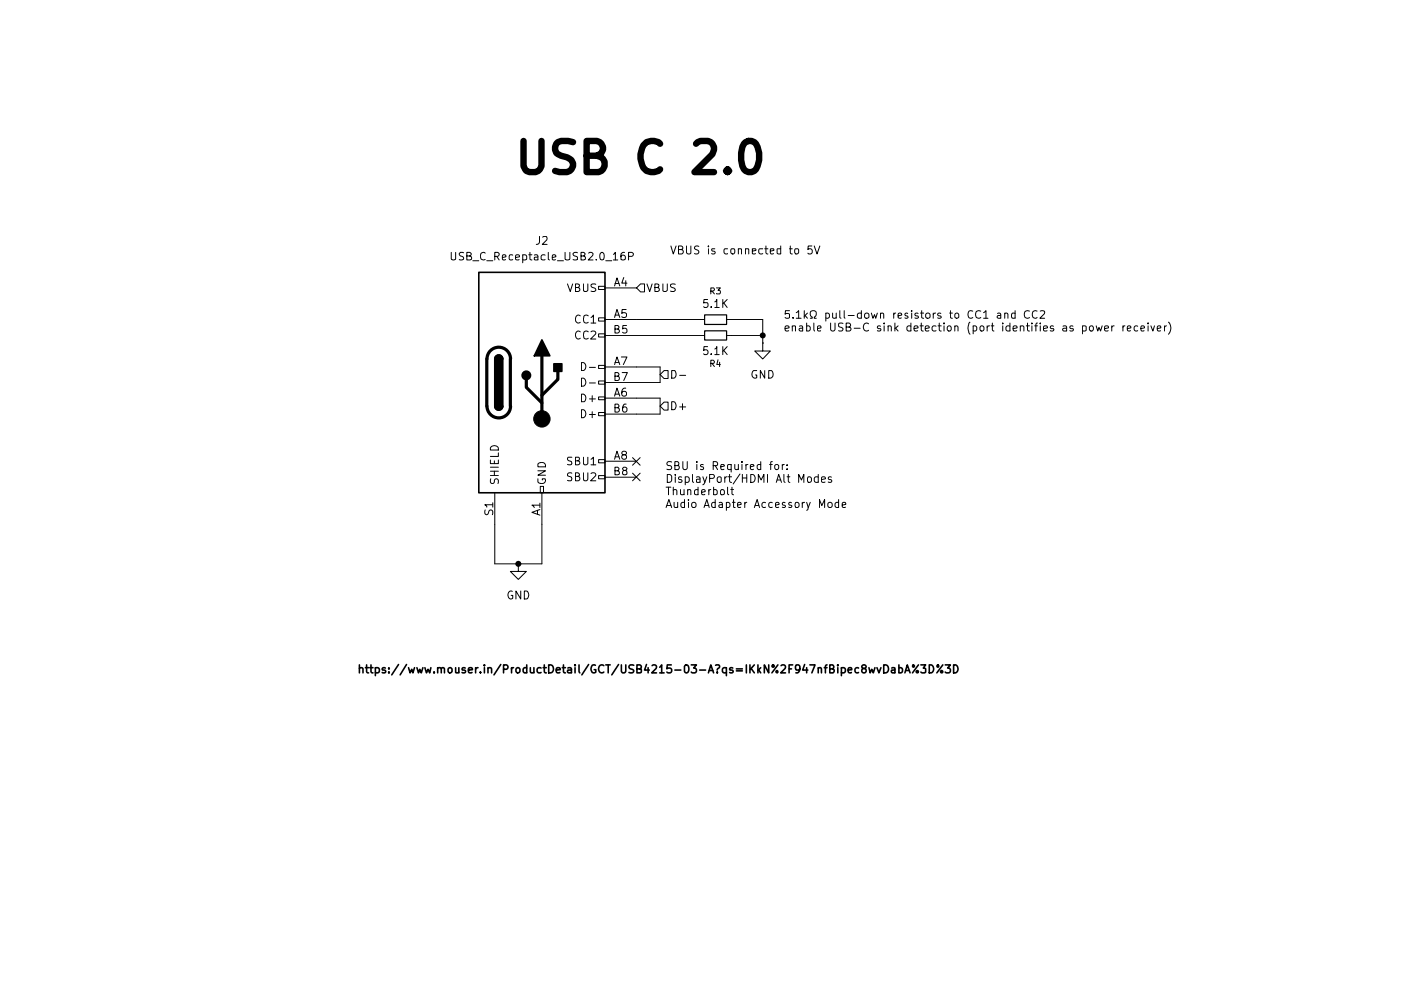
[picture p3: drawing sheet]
<svg xmlns="http://www.w3.org/2000/svg" width="297mm" height="210mm" viewBox="0 0 297 210" stroke-linecap="round" stroke-linejoin="round" font-family="sans-serif">
<path d="M109.9 119.5v1.7h1.7l-1.7 1.7-1.7-1.7h1.7M109.9 119.5h.1" fill="none" stroke="#000" stroke-width=".21"/>
<path d="M135 61l.8-.8h.9v1.7h-.9z" fill="#fff"/>
<path d="M135.8 60.2h.9v1.7h-.9l-.8-.9zM137.2 60.2l.6 1.6 .5-1.6M138.9 61l.6-.1 .2-.3-.1-.3-.7-.1v1.6h.5l.4-.2a.46 .46 0 0 0-.4-.6M140.5 60.2l.1 1.5a.6 .6 0 0 0 .9-.1v-1.4M143.2 60.3l-.7-.1-.3 .3 .1 .4 .8 .3 .1 .4a.74 .74 0 0 1-1 .1M148.3 67.7h1.1M154 67.7h1" fill="none" stroke="#000" stroke-width=".21"/>
<path d="M149.4 66.8h4.7v2h-4.7z" fill="none" stroke="#000" stroke-width=".25"/>
<path d="M140 79.4l.8-.8h.8v1.7h-.8z" fill="#fff"/>
<path d="M140 79.4l.8-.8h.8v1.7h-.8zM142.4 78.6h.7a.9 .9 0 0 1 .3 1 .9 .9 0 0 1-1 .6zM144.1 79.6h1.3" fill="none" stroke="#000" stroke-width=".21"/>
<path d="M140.8 85.3h.8v1.7h-.8l-.8-.9z" fill="#fff"/>
<g fill="none" stroke="#000" stroke-width=".21">
<path d="M95.7 53.5v1.4l.3 .2 .5-.1 .1-.1v-1.4M98.3 53.6l-.7-.1-.2 .3 .2 .5 .6 .2v.5h-.8M99 54.3l.7-.1 .2-.3-.2-.3-.7-.1v1.6h.7l.3-.2a.46 .46 0 0 0-.4-.6M100.2 55.3h1.3M102.9 53.7a.66 .66 0 0 0-.8 0 .66 .66 0 0 0-.2 .7l.1 .5 .4 .2 .5-.1M103.2 55.3h1.3M104.9 54.4l.8-.1 .1-.5-.3-.3h-.6v1.6M105.3 54.4l.5 .7M106.5 54.6l.8-.2-.1-.3-.5-.1-.2 .3v.6l.2 .2 .5-.1M108.7 54.1l-.5-.1-.3 .4 .1 .6h.7M109.3 54.6l.9-.2-.1-.3-.5-.1-.3 .3v.6l.3 .2 .5-.1M110.8 54.1l.5-.1 .4 .4-.1 .6h-.8"/>
<path d="M110.8 54v1.7M112.1 54h.7M112.4 53.5v1.4l.4 .2M113.3 54.1h.7v1M114 54.4l-.7 .2v.4h.7M114.4 50.1v1.2a.57 .57 0 0 1-.7 .5M115.1 50.3l.6-.2 .2 .1 .1 .4-1 1.2h1M115.6 54.1l-.5-.1-.4 .4 .1 .6h.8M116.2 53.5v1.4l.3 .2M117.1 54.6l.8-.2-.1-.3-.5-.1-.2 .3v.6l.2 .2 .5-.1M118.2 55.3h1.3M119.8 53.5v1.4l.3 .2 .6-.1 .1-.1v-1.4"/>
<path d="M122.4 53.6l-.6-.1-.3 .3 .2 .4 .7 .3v.5h-.9M123.2 54.3h.6l.2-.5-.2-.3h-.6v1.6l.8-.1 .1-.4-.3-.3M124.8 53.7l.1-.1a.6 .6 0 0 1 .8 .2l-.1 .4-.9 .9h1M126.4 55v.1M127.3 53.8l.3-.3a.9 .9 0 0 1 .5 .8 .9 .9 0 0 1-.4 .8l-.3-.1a.91 .91 0 0 1-.1-1.2zM128.4 55.3h1.3M130 53.9l.5-.4v1.6M130 55.1h1M132.2 58.8l-.4 1.2h1.1M132.4 53.5h-.3l-.4 .3v1.2h.8l.1-.6-.2-.2-.5-.1-.2 .3M132.7 59.5v1.1M133.3 54.4l.8-.1 .2-.5-.4-.3h-.6v1.6"/>
<path d="M142.2 52.2l.5 1.6 .6-1.6M143.8 52.9l.8-.1 .2-.1-.2-.5h-.8v1.6h.7l.4-.3a.46 .46 0 0 0-.5-.6M145.5 52.2v1.3l.4 .3 .6-.1v-1.5M148.2 52.2a.6 .6 0 0 0-1 .3l.2 .3a.58 .58 0 0 1 .6 .3 .58 .58 0 0 1 0 .7h-.8M150.2 52.2v.1M150.2 52.7v1.1M151.6 52.7h-.6l-.1 .2 .1 .3 .6 .1v.5h-.7M154.3 52.7h-.6l-.2 .3 .1 .7 .2 .1h.5M155 52.8h.7l.1 .7-.3 .3-.5-.1zM156.5 52.8l.6-.1 .1 1.1M156.5 52.7v1.1M158.1 52.8l.6-.1v1.1"/>
<path d="M158.1 52.7v1.1M159.5 53.3l.8-.2-.1-.4h-.7v1.1h.7M161.7 52.7h-.7l-.1 .3v.5l.1 .3h.7M162.1 52.7h.7M162.4 52.2v1.4l.4 .2M163.3 53.3l.8-.2-.1-.4h-.6l-.1 .2 .1 .9h.6M165.5 52.7l-.7 .1v.9l.2 .1h.5M165.5 52.2v1.6M167.4 52.7h.6M167.6 52.2v1.4l.4 .2M168.7 52.7h.5l.1 .3v.5l-.3 .3h-.3l-.2-.3v-.5zM172.1 52.2h-.7l-.1 .7 .1-.2 .6 .1 .2 .3-.1 .6-.2 .1h-.5l-.1-.1"/>
<path d="M172.6 52.2l.6 1.6 .6-1.6M120.3 60.2l.6 1.6 .5-1.6M122 61l.7-.1 .2-.3-.1-.3-.8-.1v1.6h.6l.3-.2a.46 .46 0 0 0-.4-.6M123 67a.68 .68 0 0 0-.8 0 .68 .68 0 0 0-.2 .8 .64 .64 0 0 0 .9 .6l.1-.1M123 70.4a.77 .77 0 0 0-1 .2 .77 .77 0 0 0 .2 1 .52 .52 0 0 0 .8 .1M123.3 76.9a.85 .85 0 0 1 .9 .8 .85 .85 0 0 1-.9 .9zM123.7 60.2l.1 1.5a.6 .6 0 0 0 .8-.1v-1.4M124.7 67l-.1-.1a.55 .55 0 0 0-.8 .3v1a.62 .62 0 0 0 .9 .1M124.7 70.4a.65 .65 0 0 0-.8-.1 .65 .65 0 0 0-.2 .8l.1 .4a.54 .54 0 0 0 .4 .4 .54 .54 0 0 0 .5-.2M125 77.9h1.2M125.3 67.3l.5-.5v1.7M125.3 70.4l.7-.2 .2 .2 .1 .3-1.1 1.2h1.1"/>
<path d="M125.3 68.5h1M126.3 60.3l-.7-.1-.3 .3 .2 .4 .7 .3 .1 .4a.74 .74 0 0 1-1 .1M126.9 60.7h1.4v.7h-1.4zM126.9 67.4h1.4v.7h-1.4zM126.9 70.8h1.4v.7h-1.4zM126.9 77.5h1.4v.6h-1.4zM128.3 61h6.7M128.3 67.7h20M128.3 71.1h21.1M128.3 77.8h11.7v3.3h-11.7M130.3 60.6l.5-1.7 .6 1.7M130.3 67.3l.5-1.7 .6 1.7"/>
<path d="M130.3 77.3l.5-1.6 .6 1.6M130.4 69.8h.6l.2-.5-.2-.3h-.6v1.6h.6l.3-.2-.1-.5-.2-.1M130.4 79.8h.6l.2-.3-.1-.3-.1-.2h-.6v1.7h.6l.2-.2 .1-.4-.3-.3M130.4 60.1h.8M130.4 66.8h.8M130.4 76.9h.8M131.7 75.7h1.2l-.7 1.6M131.9 79h1.1l-.8 1.7M132.8 65.6h-.9l-.1 .9 .3-.2 .6 .1 .1 .1v.6l-.3 .2-.7-.2M132.8 69h-.7l-.1 .8 .2-.2 .6 .1 .1 .7a.59 .59 0 0 1-.9 0M150 63.5h-.7l-.1 .8 .7-.1 .2 .2-.1 .6-.2 .2h-.4l-.2-.2M150 73.5h-.7l-.1 .8 .2-.1 .5 .1 .2 .2-.1 .5-.2 .2h-.4l-.2-.2"/>
<path d="M150.7 61.7h.5l.3-.2-.2-.5h-.6v1.3M150.7 77h.6l.2-.4-.3-.2h-.5v1.3M150.8 65v.2M150.8 75v.2M151 61.7l.5 .6M151 77l.5 .7M151.6 64l.4-.5v1.7M151.6 74l.4-.5v1.7M151.6 65.2h.9M151.6 75.2h.9M151.9 61h.8l-.5 .6h.5v.6h-.8M152.2 76.3l-.2 1h.7"/>
<path d="M152.6 76.8v.9M153.2 63.5v1.7M153.2 73.5v1.7M153.4 64.2l.8 1M153.4 74.3l.8 .9M154 71.1h7.7M154.2 63.5l-1 .9M154.2 73.5l-1 1M155 67.7h6.7v5M160.4 78.6h-.6a.85 .85 0 0 0-.3 1 .85 .85 0 0 0 .9 .5v-.6h-.2M161.7 72.7v1.7h1.6l-1.6 1.7-1.7-1.7h1.7M161.7 72.7h.1"/>
<path d="M162.1 78.6v1.6l-.9-1.6v1.6M163 78.6h.6a.89 .89 0 0 1 .3 1 .89 .89 0 0 1-.9 .6zM166.5 69.7l.8-.2-.1-.3-.5-.1-.2 .2v.8h.7M167.4 65.9h-.9v.7l.2-.1h.6l.1 .8-.3 .2-.6-.2M168 69.3l.2-.2 .5 .1v1M168 69.1v1.1M168.1 67.3v.2M168.8 66.3l.5-.4v1.6M168.8 67.5h1M169.5 69.2h.6l.1 1M170.2 69.5l-.8 .3 .3 .4 .5-.1M170.5 65.9v1.6"/>
<path d="M170.7 66.9l.5 .6M171 69.2l.4-.1 .4 .3-.2 .7h-.6M171 68.5v1.7M171.2 66.4l-.7 .7M171.8 67.5h.4v-.3l-.2-.1a.78 .78 0 0 1 0-1.1 .67 .67 0 0 1 1.1 .3l-.1 .7-.4 .2v.3h.5M172.6 68.5v1.4l.1 .3M173.3 69.7l.8-.2-.2-.4-.5 .1-.1 .7 .3 .3 .4-.1M175.1 66.5l.4-.1 .3 .1 .1 .7a.52 .52 0 0 1-.8 .2M175.1 66.4v1.7M176.1 68.5v1.3l.3 .4 .5-.1 .1-.3v-1.3M176.5 66.4v.9l.3 .2 .5-.2M177.3 66.4v1.1"/>
<path d="M178.1 65.9v1.4l.2 .2M178.7 68.6l-.6-.1-.3 .2v.5l.9 .5-.1 .3-.2 .2-.6-.1M179 65.9v1.4l.2 .2M179.4 69.3h.8l.1-.3v-.3l-.3-.2h-.6v1.7h.7l.2-.2 .1-.3-.4-.4M179.8 66.9h1.3M181.1 69.6h1.3M182.6 66.5h-.7l-.1 .2v.5a.6 .6 0 0 0 .8 .2M182.6 65.9v1.6M183.5 66.5l.4-.1 .2 .1 .1 .7a.54 .54 0 0 1-.9 0v-.5zM184.1 68.7a.8 .8 0 0 0-1.1 .5 .8 .8 0 0 0 .8 1l.3-.2M184.7 66.4l.4 1.1 .3-.8 .3 .8 .3-1.1M186.7 66.5h.1a.36 .36 0 0 1 .6 .1v.9"/>
<path d="M186.7 69.2l-.4-.1-.3 .2 .3 .4h.4v.4h-.7M186.7 66.4v1.1M187.5 68.5v.2M187.5 69.1v1.1M188.3 69.3l.2-.2 .4 .1 .1 1M188.3 69.1v1.1M189.5 66.4v1.1M189.7 68.5v1.7M189.9 66.4l-.4 .3M189.9 69.6l.5 .6M190.4 67l.8-.2-.1-.3-.4-.1-.3 .2v.7l.3 .2 .4-.1M190.4 69.1l-.7 .6"/>
<path d="M192.4 66.5a.33 .33 0 0 0-.4-.1 .33 .33 0 0 0-.1 .5l.5 .2 .1 .2-.2 .2-.4-.1M193.1 69.2l-.5-.1-.3 .3 .1 .7h.7M193.1 68.5v1.7M193.3 65.9v.1M193.3 66.4v1.1M193.8 69.7l.8-.2v-.3l-.5-.1-.3 .2 .1 .8h.7M194.6 66.5l-.4-.1-.2 .3 .2 .3 .4 .1 .1 .2-.2 .2-.5-.1M195.1 69.1h.6M195.2 66.4h.6M195.3 68.5v1.4l.4 .3M195.4 65.9v1.4l.4 .2M196.2 69.7l.8-.2-.1-.3-.5-.1-.2 .2 .1 .8h.6"/>
<path d="M196.4 66.5h.6l.2 .2v.5a.54 .54 0 0 1-.9 0v-.5zM197.9 66.4v1.1M198.4 66.4l-.4 .1-.1 .2M198.5 69.2l-.5-.1-.4 .3 .2 .7h.7M198.9 69.1h.7M199.1 68.5v1.4l.5 .3M199.5 66.5l-.4-.1-.3 .3 .3 .3 .4 .1 .1 .2-.3 .2-.5-.1M200.2 68.5v.2M200.2 69.1v1.1M200.9 69.3l.3-.2 .4 .2 .1 .5-.3 .4-.5-.2zM201.3 66.4h.6M201.5 65.9v1.4l.4 .2"/>
<path d="M202.4 69.3l.1-.1a.36 .36 0 0 1 .6 .1v.9M202.4 69.1v1.1M202.5 66.5l.3-.1 .3 .1 .2 .2v.5a.47 .47 0 0 1-.4 .3 .47 .47 0 0 1-.5-.3zM205.7 68.3a2.09 2.09 0 0 0 0 2.6M206.2 66a.69 .69 0 0 0-.8 0 .69 .69 0 0 0-.2 .8l.3 .6 .4 .1 .3-.2M206.3 69.2l.5-.1 .3 .3-.2 .7h-.6M206.3 69.1v1.7M207.9 69.3l.1-.2 .5 .2 .1 .5-.2 .3-.4 .1-.1-.2zM207.9 66a.8 .8 0 0 0-.9 .1 .8 .8 0 0 0-.1 1l.5 .4 .5-.2M208.5 66.3l.5-.4v1.6M208.5 67.5h1M209.3 69.1v1.1"/>
<path d="M209.8 69.1l-.3 .1-.2 .2M210.1 69.1h.6M210.4 68.5v1.4l.3 .3M211.5 66.5h.6l.1 1M212.2 66.8l-.5 .1-.3 .2 .3 .4 .5-.1M212.6 68.5v.2M212.6 69.1v1.1M213 66.5l.2-.1 .4 .1 .1 1M213 66.4v1.1M214.1 69.2l-.5-.1-.3 .3 .1 .7h.7M214.1 68.5v1.7M214.8 69.7l.8-.2v-.3l-.5-.1-.3 .2 .1 .8h.7"/>
<path d="M215.2 66.5l-.5-.1-.2 .3v.7h.7M215.2 65.9v1.6M216.3 69.3l.3-.2 .4 .1 .1 1M216.3 69.1v1.1M217.6 69.1h.7M217.8 68.5v1.4l.5 .3M218.3 66a.8 .8 0 0 0-1 .1 .8 .8 0 0 0 0 1l.5 .4 .5-.2M218.8 68.5v.2M218.8 69.1v1.1M219.4 69.1h.6M219.9 66a.77 .77 0 0 0-1 .2 .77 .77 0 0 0 0 .9l.6 .4 .4-.2M220 68.5l-.4 .2v1.5"/>
<path d="M220.6 66h.8l.1 .3-1 1.2h1M220.6 68.5v.2M220.6 69.1v1.1M221.2 69.7l.9-.2-.1-.3-.5-.1-.3 .2 .1 .8h.7M223.4 69.2l-.5-.1-.2 .2 .2 .4h.5v.4h-.7M225.4 69.2h.7v1M226.1 69.5l-.8 .3 .3 .4 .5-.1M227.5 69.2l-.4-.1-.3 .2 .3 .4h.4v.4h-.7M229.5 69.2l.5-.1 .3 .2v.7l-.3 .2-.5-.1M229.5 69.1v1.7M231.1 69.3l.2-.2 .4 .2 .1 .5-.2 .4-.5-.2zM232.4 69.1l.3 1.1 .3-.8 .3 .8 .4-1.1"/>
<path d="M234.2 69.7l.8-.2-.1-.3-.5-.1-.2 .2 .1 .8h.6M235.7 69.1v1.1M236.2 69.1l-.3 .1-.2 .2M238.1 69.1v1.1M238.5 69.1l-.3 .1-.1 .2M239 69.7l.8-.2-.1-.3-.4-.1-.3 .2 .1 .8h.6M241.2 69.2l-.4-.1-.3 .3 .1 .7h.6M241.9 69.7l.8-.2-.1-.3-.5-.1-.2 .2 .1 .8h.6M243.4 68.5v.2M243.4 69.1v1.1M244 69.1l.4 1.1 .4-1.1M245.4 69.7l.7-.2-.1-.4-.6 .1v.7l.2 .3 .4-.1"/>
<path d="M246.9 69.1v1.1M247.3 69.1l-.4 .3M247.7 68.3a1.82 1.82 0 0 1 0 2.6M104 97.5v.8h1.7v-.8M104 99.9h1.7M104 99.1h1.7M104.1 94.8a.9 .9 0 0 1 1-.3 .9 .9 0 0 1 .6 .9h-1.7zM104.8 97.7v.6M104.8 99.9v.9M105.7 96v.8h-1.7M114 99.8h1.7l-1.7 1h1.7M114 98.4a.89 .89 0 0 1 1.1-.3 .89 .89 0 0 1 .6 .9h-1.7z"/>
<path d="M121.2 96.9h-.7l-.2 .3 .2 .4 .7 .3v.6h-.9M122 97.7h.5l.3-.2 .1-.3-.2-.3h-.7v1.7h.6l.3-.3a.46 .46 0 0 0-.4-.6M123.3 80.2a.85 .85 0 0 1 .9 .8 .85 .85 0 0 1-.9 .9zM123.3 83.6a.89 .89 0 0 1 .9 .5 .89 .89 0 0 1-.3 1.1h-.6zM123.3 86.9a.85 .85 0 0 1 .9 .8 .85 .85 0 0 1-.9 .9zM123.7 96.9l.1 1.6a.6 .6 0 0 0 .8-.2v-1.4M125 81.2h1.2M125 84.6h1.2M125 87.9h1.2M125.3 97.4l.5-.5v1.7M125.3 98.6h1M125.6 83.9v1.3"/>
<path d="M125.6 87.3v1.3M126.9 80.8h1.4v.6h-1.4zM126.9 84.2h1.4v.6h-1.4zM126.9 87.5h1.4v.6h-1.4zM126.9 97.5h1.4v.6h-1.4zM128.3 84.4h11.7v3.4h-11.7M128.3 97.8h6.7M130.3 84l.5-1.7 .6 1.7M130.3 97.4l.5-1.7 .6 1.7M130.4 86.4h.6l.2-.2-.1-.3-.1-.2h-.6v1.7h.6l.2-.2 .1-.4-.3-.4M130.4 99.8h.6l.2-.5-.2-.2h-.6v1.6l.8-.1 .1-.4-.3-.4M130.4 83.6h.8"/>
<path d="M130.4 96.9h.8M132.2 96.4l-.4-.3 .1-.3 .3-.1 .5 .1 .1 .2v.3l-1 .4v.3l.4 .4h.3l.3-.4v-.3l-.3-.3M132.2 99.7l-.2-.3 .2-.3h.4l.3 .2-.1 .4a.62 .62 0 0 0-.8 .7l.2 .3 .6-.1 .1-.5-.3-.4M132.7 82.3a.7 .7 0 0 0-.9 .8v.6l.2 .2 .5 .1 .3-.3v-.4l-.3-.3h-.3l-.4 .3M132.8 85.7h-.4l-.2 .2a1.17 1.17 0 0 0 0 1.5l.6-.2 .1-.6-.3-.3h-.4l-.2 .3M134.1 97l1.6 1.6M135.7 97l-1.6 1.6M140 86.1l.8-.8h.8v1.7h-.8zM142.4 85.2h.4a.96 .96 0 0 1 0 1.7h-.4zM142.4 98l-.7-.1-.2 .1v.6l.7 .2 .2 .4-.3 .4-.7-.1M143.1 98.7h.6a.47 .47 0 0 0 .2-.4 .47 .47 0 0 0-.2-.4h-.6v1.7h.7a.52 .52 0 0 0 0-.9h-.1M144.1 86.3h1.3"/>
<path d="M144.7 85.6v1.3M144.8 97.9v1.3l.2 .4h.4l.3-.4v-1.3M147.7 97.9v.1M147.7 98.5v1.1M149.1 98.6l-.3-.1-.3 .2 .6 .4v.4h-.6M151.2 98.7h.8l.1-.2v-.5l-.3-.1h-.6v1.7M151.6 98.7l.5 .9M152.8 99l.8-.2-.1-.2-.5-.1-.2 .2 .1 .8h.6M155 98.6l-.5-.1-.2 .1v.8l.2 .2 .5-.1M155 98.5v1.6M155.8 98.5l.1 1 .4 .1 .2-.2M156.5 98.5v1.1"/>
<path d="M157.3 97.9v.1M157.3 98.5v1.1M158.2 98.5v1.1M158.6 98.5l-.4 .2M159.1 99l.8-.2-.1-.2-.5-.1-.2 .2 .1 .8h.6M161.3 98.6l-.5-.1-.3 .2 .1 .7 .2 .2 .5-.1M161.3 97.9v1.7M163.2 98.5h.5M163.7 97.9l-.3 .1v1.6M164.3 98.7a.47 .47 0 0 1 .4-.2 .47 .47 0 0 1 .4 .2v.5l-.3 .4-.5-.2zM165.9 98.5v1.1M166.3 98.5l-.4 .2"/>
<path d="M166.9 99.4v.2M166.9 98.6v.1M102.9 108.1l-.1 .7 .2 .3h.4l.3-.8 .4-.2 .4 .4-.1 .6M104 100.8h1.7M104.1 101.5l-.1 .7 .1 .2h.5l.3-.7 .4-.2 .4 .4-.1 .6M104.5 107h-1.7l.4 .4v.1M104.5 106.6v.9M104.9 104.5v15h10v-15M114 108.2v.9M114 101.5v.7a.85 .85 0 0 0 1.1 .3 .85 .85 0 0 0 .5-1h-.6v.3M114.5 108l-1.7 .6 1.7 .6M114.5 107.1h-1.7l.5 .5"/>
<path d="M114.5 106.7v.9M114.6 103.1h.6v1.4h-.6zM121.2 100.3h-.7l-.2 .3 .2 .3a.64 .64 0 0 1 .6 .3 .64 .64 0 0 1 .1 .7h-.9M122 101l.8-.1 .1-.3-.2-.3-.7-.1v1.7h.6l.3-.3a.46 .46 0 0 0-.4-.6M123.7 100.2v1.4l.3 .3h.3l.3-.3v-1.4M125.3 100.4l.7-.2 .2 .2 .1 .4-1.1 1.1h1.1M126.9 100.8h1.4v.7h-1.4zM128.3 101.2h6.7M134.1 100.3l1.6 1.6M135.7 100.3l-1.6 1.6M141.2 107.6l.6-1.7 .6 1.7M141.2 103.3h1"/>
<path d="M141.4 107.2h.8M141.5 100.6l.7 .1 .2 .3v.9l-.5 .4h-.4zM141.7 103.3v1.6M142.7 104l.3-.2 .4 .1 .1 1M142.7 103.3v1.6M142.9 106.5l.1 1 .4 .1 .3-.2M143.2 100.6v.2M143.2 101.1v1.2M143.7 106.5v1.1M144.3 103.8v.9l.2 .2 .5-.1M144.5 101.2l-.4-.1-.3 .2 .1 .3 .6 .2v.4h-.7M145 103.8v1.1"/>
<path d="M145.1 106.6l-.4-.1-.3 .3 .1 .7h.6M145.1 105.9v1.7M145.3 101.2l.5-.1 .3 .3v.5l-.1 .3h-.7M145.3 101.1v1.7M145.8 104l.2-.2 .4 .1 .1 1M145.8 103.8v1.1M146 105.9v.2M146 106.5v1.1M146.8 100.6v1.4l.3 .3M147.7 101.2h.6l.1 1.1M148 103.9l-.4-.1-.4 .3 .1 .7h.7M148 103.3v1.6"/>
<path d="M148.4 101.5l-.7 .2v.5h.7M148.8 104.4l.7-.2-.1-.3-.4-.1-.2 .3v.6l.2 .2 .4-.1M149 101.1l.4 1.2M149.3 107.6l.6-1.7 .5 1.7M149.4 107.2h.9M149.9 101.1l-.6 1.5-.3 .2M150.3 103.8v1.1M150.5 101.4l.8-.1 .2-.2-.1-.3-.3-.2h-.6v1.7M150.7 103.8l-.3 .1-.1 .2M151.3 103.9l.4-.1 .4 .3-.1 .7h-.7M151.3 103.3v1.6M151.6 106.6l-.4-.1-.3 .3 .1 .7h.6"/>
<path d="M151.6 105.9v1.7M152.1 101.3l.3-.2 .5 .2-.1 .9-.4 .1-.3-.2zM152.5 106.6h.6l.1 1M152.8 104l.2-.2 .5 .2v.8h-.7zM153.2 106.9l-.8 .3 .3 .4 .5-.1M153.7 101.1v1.2M154 106.6l.4-.1 .4 .3-.2 .7h-.6M154 106.5v1.7M154.2 101.1l-.4 .1-.1 .2M154.3 103.3v1.4l.2 .2M154.4 101.1h.7M154.7 100.6v1.4l.4 .3"/>
<path d="M154.9 103.8h.6M155.2 103.3v1.4l.3 .2M155.3 106.5h.6M155.5 105.9v1.6l.4 .1M156.4 107.1l.7-.2v-.3l-.5-.1-.2 .3 .1 .7h.6M156.9 100.5l-1.5 2.1M157.4 100.6v1.7M157.4 101.3h.9M157.9 106.5v1.1M158.3 106.5l-.4 .3M158.3 100.6v1.7M159.2 100.6a.85 .85 0 0 1 .9 .8 .85 .85 0 0 1-.9 .9z"/>
<path d="M159.9 107.6l.6-1.7 .5 1.7M160.1 107.2h.8M160.8 102.3v-1.7l.6 1.2 .6-1.2v1.7M162.3 106.6l-.4-.1-.4 .3 .2 .7h.6M162.7 100.6v1.7M163.7 106.6l-.4-.1-.3 .3 .2 .7h.5M164.4 107.1l.8-.2-.1-.3-.4-.1-.3 .3 .1 .7h.6M164.6 102.3l.5-1.7 .6 1.7M164.8 101.8h.7M166.2 100.6v1.4l.3 .3M166.5 106.6l-.5-.1-.1 .3 .1 .3 .5 .2v.2h-.6M166.9 101.1h.6"/>
<path d="M167.1 100.6v1.4l.4 .3M167.8 106.6l-.4-.1-.2 .3 .2 .3 .5 .2-.1 .2h-.6M169.3 102.3v-1.7l.6 1.2 .5-1.2v1.7M170.1 106.5v1.1M170.6 106.5l-.3 .1-.2 .2M171 106.5l.4 1.1M171.3 101.2l.4-.1 .3 .3v.5l-.3 .4-.4-.1zM171.8 106.5l-.5 1.5-.3 .2M173.5 101.2l-.5-.1-.4 .3v.5l.2 .3h.7M173.5 100.6v1.7M173.7 107.6v-1.7l.5 1.3 .6-1.3v1.7M174.2 101.7l.8-.2-.1-.3-.5-.1-.2 .2v.9h.7"/>
<path d="M176.3 101.2l-.4-.1-.3 .2 .1 .3 .6 .2v.4h-.7M177.8 106.6l-.4-.1-.4 .3 .2 .7h.6M177.8 105.9v1.7M178.6 107.1l.7-.2-.1-.4-.6 .1v.8l.2 .2 .4-.1M108.6 125.4a.78 .78 0 0 0-.9 .8 .78 .78 0 0 0 .9 .7l.1-.7h-.3M110.4 125.3v1.7l-1-1.7v1.7M111.2 125.3h.4a.95 .95 0 0 1 .5 .9 .95 .95 0 0 1-.5 .8h-.4z"/>
<circle cx="114.9" cy="88.8" r="1.74"/>
<circle cx="147.1" cy="107.1" r=".55"/>
<circle cx="169" cy="107.1" r=".54"/>
<circle cx="176" cy="107.1" r=".55"/>
</g>
<g fill="none" stroke="#000" stroke-width=".34">
<path d="M101.5 57.7h26.8v46.8h-26.8zM104.9 76.1h1.7v10h-1.7zM104.9 76.1a.85 .85 0 0 1 .8-.8 .85 .85 0 0 1 .9 .8M114.9 72.1l1.7 3.3h-3.3zM117.4 77.1h1.7v1.6h-1.7zM104.9 86.1a.85 .85 0 0 0 .8 .9 .85 .85 0 0 0 .9-.9M76.2 141.7l.3-.1h.4l.1 1.1M76.2 141v1.7M77.5 141.6h.6M77.7 141v1.4l.4 .3M78.4 141.6h.7M78.7 141v1.4l.4 .3"/>
<path d="M79.6 141.6h.5l.3 .3-.1 .7h-.7M79.6 141.6v1.7M81.7 141.6h-.4l-.3 .2 .1 .3 .6 .1v.4h-.7M82.5 142.5v.2M82.5 141.6v.2M84.5 140.9l-1.4 2.2M86.2 140.9l-1.4 2.2M86.6 141.6l.4 1.1 .3-.8 .2 .8 .4-1.1M88.4 141.6l.3 1.1 .3-.8 .3 .8 .4-1.1M90.1 141.6l.3 1.1 .4-.8 .3 .8 .3-1.1M92 142.5v.2M92.8 141.7l.2-.1h.5l.1 1.1"/>
<path d="M92.8 141.6v1.1M93.6 141.8a.35 .35 0 0 1 .3-.2 .35 .35 0 0 1 .3 .2v.9M96.6 141.6v1l.4 .1 .3-.2M97.3 141.6v1.1M98.6 141.6h-.4l-.2 .2v.3l.6 .1v.4h-.6M99.3 142.1l.9-.1-.1-.4h-.5l-.3 .2 .1 .8h.7M100.8 141.6v1.1M101.3 141.6h-.3l-.2 .3M101.9 142.5v.2M102.7 141v.1M102.7 141.6v1.1M103.5 141.7l.2-.1h.4l.1 1.1"/>
<path d="M103.5 141.6v1.1M106.2 140.9l-1.5 2.2M106.8 141.9h.6l.2-.2 .1-.4-.2-.2-.7-.1v1.7M108.5 141.6v1.1M108.9 141.6h-.4v.3M111.7 141.6h-.5l-.3 .3v.4l.3 .4 .5-.1M111.7 141v1.7M112.4 141.6l.1 1 .4 .1 .3-.2M113.2 141.6v1.1M114.7 141.6h-.5l-.3 .3 .1 .7h.7M115.1 141.6h.7M115.4 141v1.4l.4 .3"/>
<path d="M116.3 141a.86 .86 0 0 1 1.1 .8 .86 .86 0 0 1-1.1 .9zM117.9 142.1l.9-.1-.1-.4h-.5l-.3 .2 .1 .8h.7M119.2 141.6h.7M119.5 141v1.4l.4 .3M120.4 141.6h.7l.1 1.1M121.2 142l-.8 .1a.36 .36 0 0 0 .2 .6l.6-.1M121.9 141v.1M121.9 141.6v1.1M122.8 141v1.4l.1 .3M124.8 140.9l-1.4 2.2M126.2 141.1l-.4-.1a.96 .96 0 0 0 0 1.7l.5-.2v-.5h-.3M128 141.1a.8 .8 0 0 0-1.1 .6 .8 .8 0 0 0 .8 1l.3-.2"/>
<path d="M128.4 141h1M128.9 141v1.7M131.1 140.9l-1.4 2.2M131.7 141v1.3l.3 .4 .5-.1 .2-.3v-1.3M134.4 141.1l-.7-.1-.4 .3 .2 .4 .9 .5-.1 .3-.3 .2-.7-.1M135 141.8l.8-.1 .2-.2-.1-.4-.3-.1h-.6v1.7h.7l.3-.2v-.5l-.4-.2M137.1 140.9l-.4 1.2h1M137.4 141.6v1.1M138.3 141.1l.6-.1 .2 .1 .1 .4-1 1.2h1M139.9 141.5l.4-.5v1.7M139.9 142.7h.9M142.3 141h-.8l-.1 .8 .2-.2 .6 .1 .2 .3-.1 .5-.2 .2-.7-.2"/>
<path d="M143.1 142.1h1.3M145.2 141.1l.3-.1a.89 .89 0 0 1 .6 .8 .89 .89 0 0 1-.6 .9l-.4-.4zM146.6 141h1.1l-.6 .6 .5 .2v.7l-.3 .2h-.5l-.2-.2M148.3 142.1h1.3M150.2 142.7l.5-1.7 .6 1.7M150.4 142.2h.7M151.7 141.1l.6-.1a.45 .45 0 0 1 .3 .5 .45 .45 0 0 1-.5 .3v.3M152.1 142.5v.2M154 141.6h-.5l-.3 .3 .1 .7h.7M154 141.6v1.7M155.4 141.6h-.5l-.2 .2 .1 .3 .6 .1v.4h-.7M156.1 141.8h1.3"/>
<path d="M156.1 142.2h1.3M158.2 141v1.7M159 141v1.7M159.3 141.7l.6 1M159.9 141l-.9 1M160.7 141v1.7M160.9 142.1l.4 .6M161.3 141.6l-.6 .6M163 141v1.7l-.9-1.7v1.7M164.6 142.2h.2l.1 .2-.1 .3-.3-.3zM164.9 141l-1.2 1.7M165.6 141.1l.6-.1 .3 .1v.4l-1 1.2h1"/>
<path d="M167.3 141.8h.5M168.1 141h-.8v1.7M169.6 141.7l-.4 .4-.5-.1v-.3v-.6l.5-.1 .3 .1a1.26 1.26 0 0 1-.3 1.5l-.5 .1M170.6 140.9l-.4 1.2h1.1M171 141.6v1.1M171.7 141h1.1l-.7 1.7M173.5 141.7l.2-.1h.4l.1 1.1M173.5 141.6v1.1M174.8 141.6h.5M175.3 141l-.3 .2v1.5M175.9 141.8h.6a.47 .47 0 0 0 .3-.4 .47 .47 0 0 0-.3-.4h-.6v1.7h.7a.45 .45 0 0 0 .3-.5 .45 .45 0 0 0-.4-.4M177.6 141v.1"/>
<path d="M177.6 141.6v1.1M178.4 141.6h.5l.3 .3-.1 .7h-.7M178.4 141.6v1.7M179.8 142.1l.8-.1-.2-.4h-.5l-.1 .8 .3 .3 .4-.1M182 141.6h-.4l-.3 .3 .1 .7h.6M183 141.7l-.3-.3a.44 .44 0 0 1 .5-.4 .44 .44 0 0 1 .4 .6l-.3 .1a.48 .48 0 0 0-.6 .6 .48 .48 0 0 0 .7 .3 .48 .48 0 0 0 .1-.8l-.2-.1M184.2 141.6l.3 1.1 .3-.8 .4 .8 .3-1.1M185.9 141.6l.5 1.1 .4-1.1M187.4 141a.86 .86 0 0 1 1 .8 .86 .86 0 0 1-1 .9zM189.1 141.6h.6v1.1M189.7 142l-.6 .1a.36 .36 0 0 0 .1 .6l.5-.1M190.6 141.6h.4l.3 .3-.1 .7h-.6"/>
<path d="M190.6 141v1.7M191.9 142.7l.5-1.7 .6 1.7M192 142.2h.8M193.6 141l.3 .2-.3 .3-.1-.3zM194.7 141l-1.2 1.7M195.2 141h1.1l-.6 .6 .6 .2v.7l-.3 .2h-.5l-.3-.2M197 141a.85 .85 0 0 1 1 .8 .85 .85 0 0 1-1 .9zM198.7 141.1l.2-.1 .2 .2-.2 .3-.3-.3zM199.9 141l-1.3 1.7M200.4 141h1.1l-.6 .6 .5 .2v.7l-.2 .2h-.5l-.3-.2M202.2 141a.85 .85 0 0 1 .9 .8 .85 .85 0 0 1-.9 .9z"/>
<circle cx="111.6" cy="79.6" r=".89"/>
<circle cx="95.4" cy="142.1" r=".53"/>
<circle cx="109.8" cy="142.1" r=".53"/>
<circle cx="163.9" cy="141.2" r=".25"/>
<circle cx="194.5" cy="142.4" r=".25"/>
<circle cx="199.6" cy="142.4" r=".25"/>
</g>
<path d="M103.2 76.1v10M103.3 76.1a2.5 2.5 0 0 1 2.4-2.5 2.5 2.5 0 0 1 2.5 2.5M108.2 76.1v10M114.9 75.4v13.4M118.3 78.7v1.7l-3.4 3.4M103.3 86.1a2.5 2.5 0 0 0 2.4 2.5 2.5 2.5 0 0 0 2.5-2.5M111.6 80.4v1.7l3.3 3.3" fill="none" stroke="#000" stroke-width=".68"/>
<g fill="#000">
<path d="M105.2 75.5a.85 .85 0 0 1 .9-.2 .85 .85 0 0 1 .5 .8h-1.7zM114.9 72.1l1.7 3.3h-3.3zM117.4 77.1h1.7v1.6h-1.7zM104.9 76.1h1.7v10h-1.7zM104.9 86.1h1.7a.85 .85 0 0 1-.9 .9 .85 .85 0 0 1-.8-.9z"/>
<circle cx="111.6" cy="79.6" r=".89"/>
<circle cx="161.7" cy="71.1" r=".64"/>
<circle cx="114.9" cy="88.8" r="1.74"/>
<circle cx="109.9" cy="119.5" r=".64"/>
</g>
<path d="M149.4 70.1h4.7v2h-4.7z" fill="none" stroke="#000" stroke-width=".25"/>
<path d="M111 29.9v5.3l.3 .7a2.18 2.18 0 0 0 2.8 .3l.7-1v-5.3M121.5 30.1l-1-.2h-1.5a1.59 1.59 0 0 0-1.3 1.6 1.59 1.59 0 0 0 1.3 1.5 2.33 2.33 0 0 1 2.5 2.2l-.7 1-.6 .3h-1.6l-.9-.3M124.4 33h2.2a1.59 1.59 0 0 0 1.3-1.5 1.59 1.59 0 0 0-1.3-1.6h-2.2v6.6h2.5a1.76 1.76 0 0 0 1.3-1.9 1.76 1.76 0 0 0-1.6-1.6M140 30.5a2.36 2.36 0 0 0-3.9 .9 4.3 4.3 0 0 0 1 4.8 2.59 2.59 0 0 0 2.9-.3M147.6 30.5l.9-.6h1.6a1.75 1.75 0 0 1 .9 2.8l-3.8 3.8h4.2M154.3 35.9l.3 .3-.3 .3-.4-.3 .4-.3v.6M157.7 30.5a1.63 1.63 0 0 1 1.7-.6 1.63 1.63 0 0 1 1.2 1.3 5 5 0 0 1-.7 5 1.64 1.64 0 0 1-2.5-1 6.3 6.3 0 0 1 .3-4.7z" fill="none" stroke="#000" stroke-width="1.4"/>
</svg>
